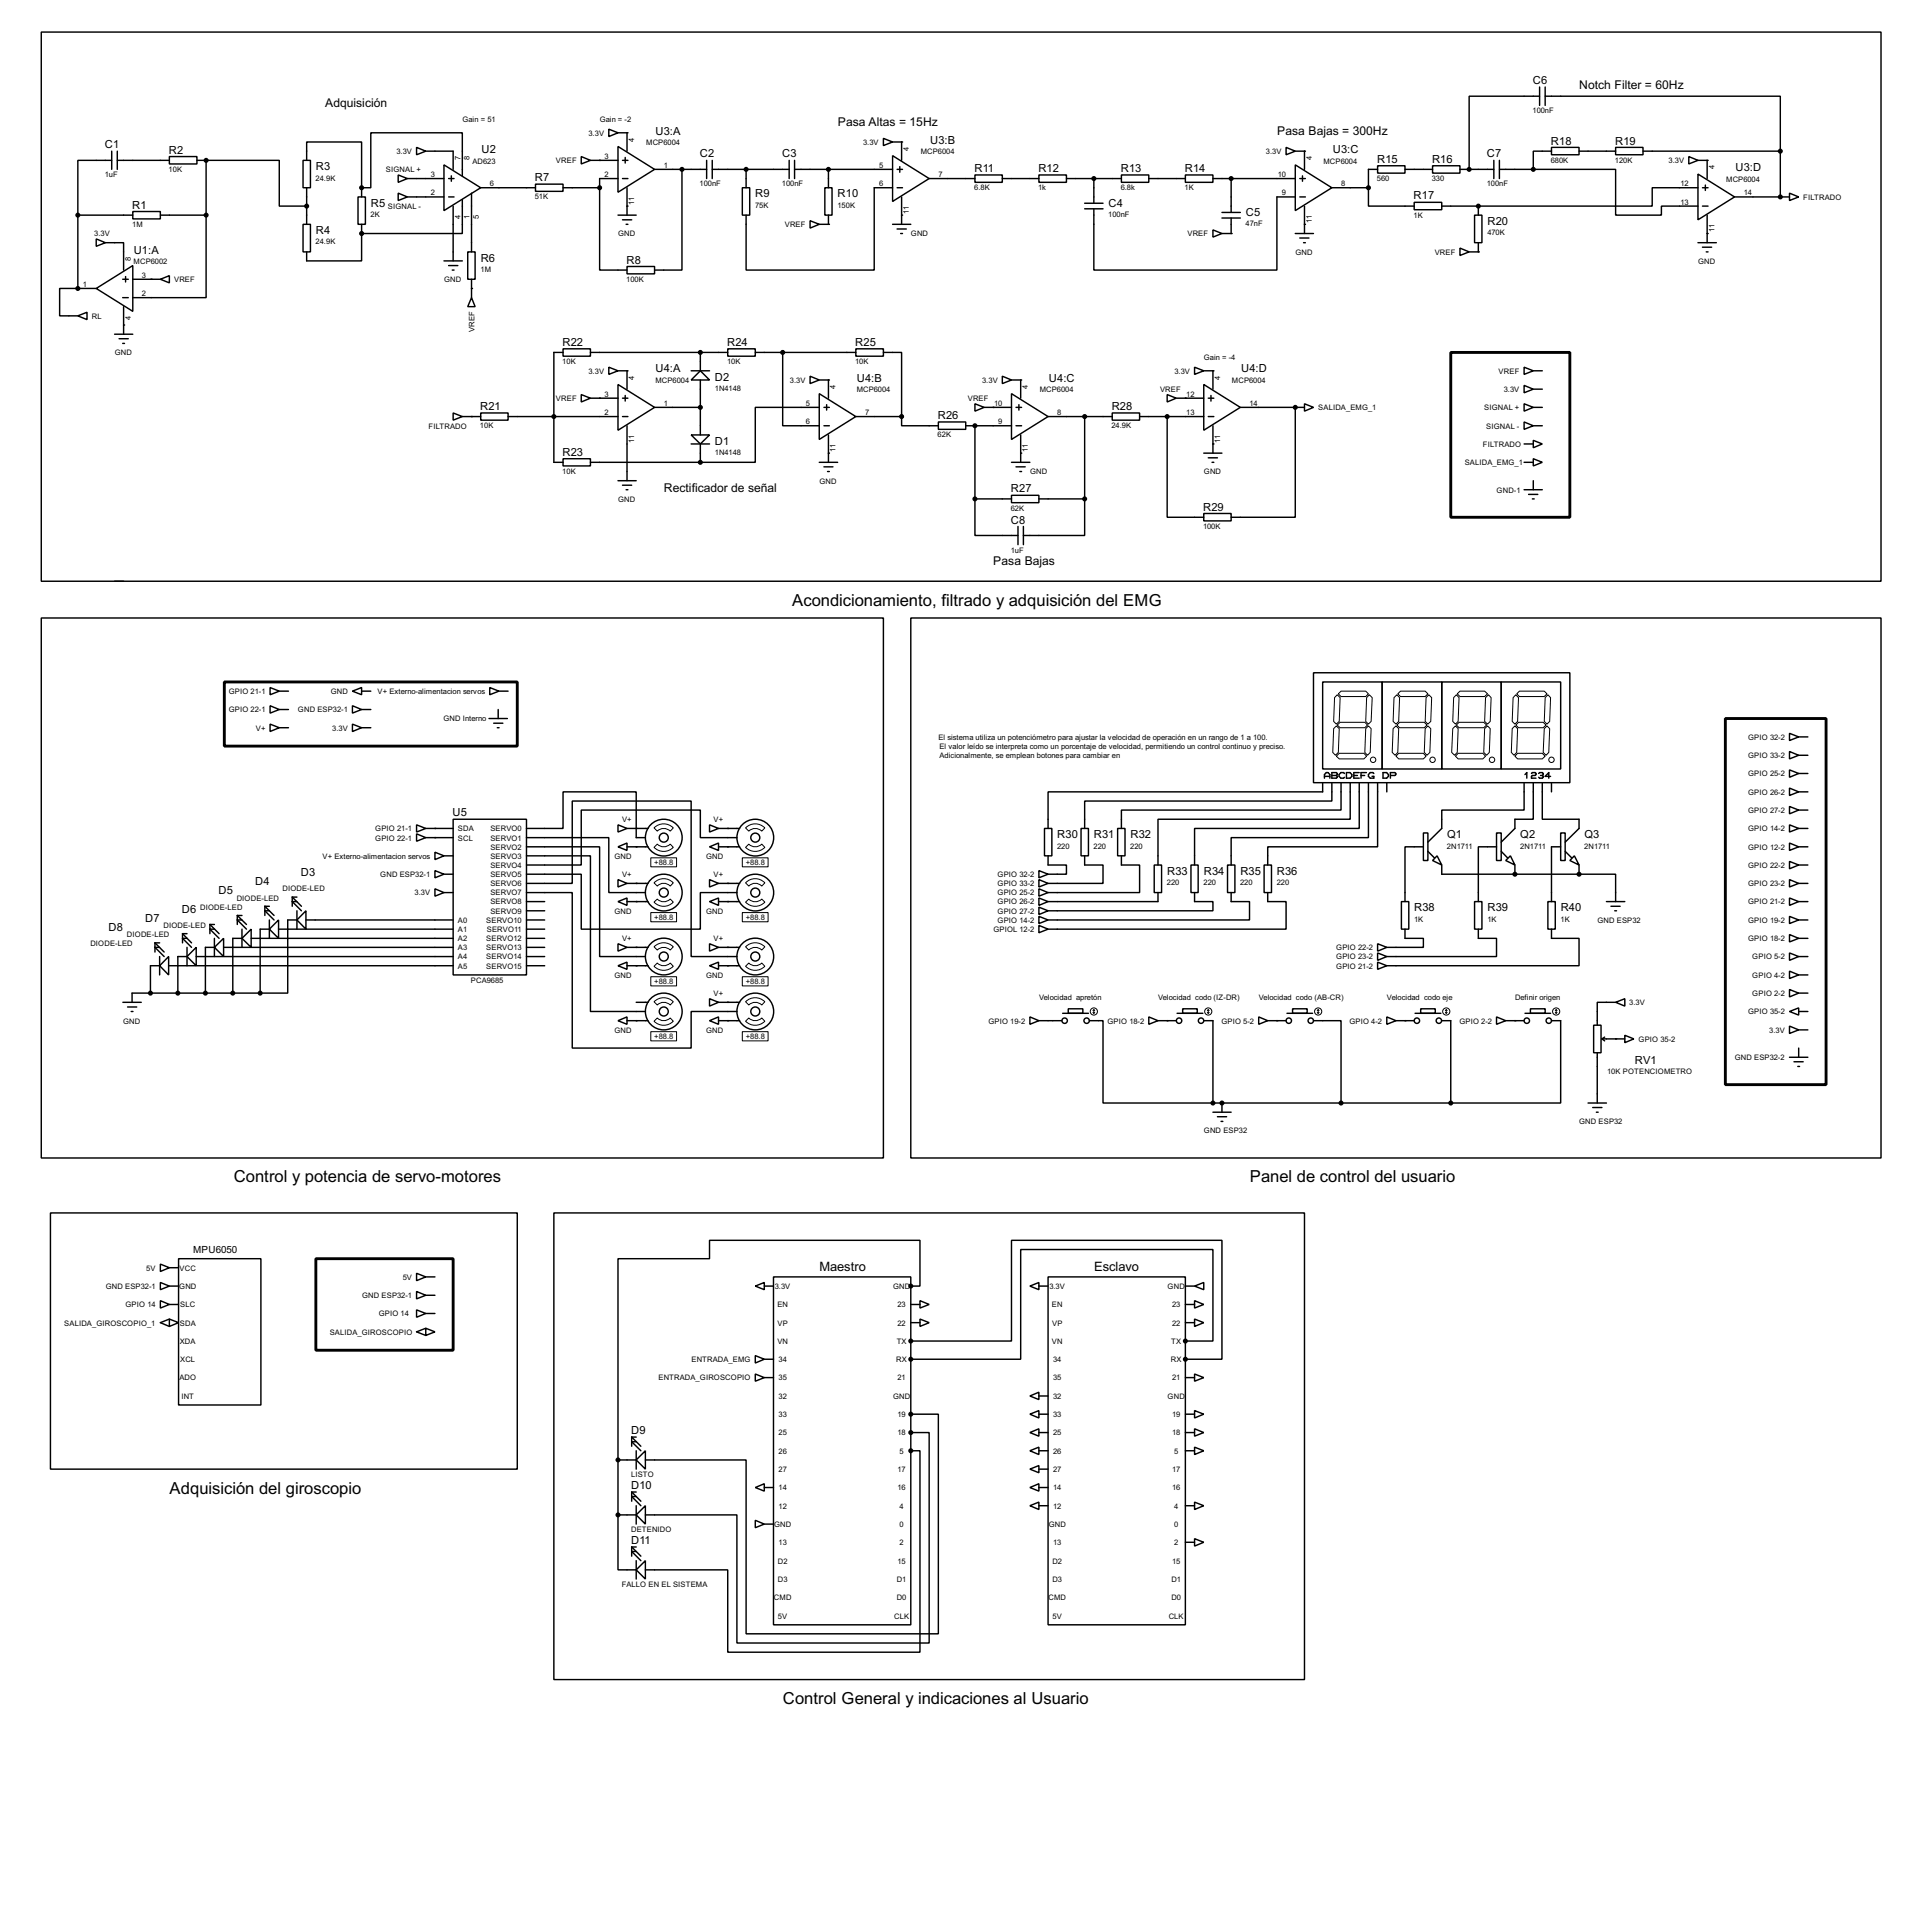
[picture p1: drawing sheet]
<svg xmlns="http://www.w3.org/2000/svg" width="536mm" height="536mm" viewBox="0 0 536 536" stroke-linecap="round" stroke-linejoin="round" font-family="sans-serif">
<defs><g id="words">
<g font-size="5.2">
<text x="219.8" y="168.1">Acondicionamiento, filtrado y adquisición del EMG</text>
<text x="64.9" y="328.2">Control y potencia de servo-motores</text>
<text x="346.8" y="328.2">Panel de control del usuario</text>
<text x="47.1" y="414.5">Adquisición del giroscopio</text>
<text x="217.3" y="472.9">Control General y indicaciones al Usuario</text>
</g>
<g font-size="4">
<text x="227.4" y="352.6">Maestro</text>
<text x="303.6" y="352.6">Esclavo</text>
</g>
<g font-size="3.8">
<text x="90.3" y="29.8">Adquisición</text>
<text x="438.3" y="24.7">Notch Filter = 60Hz</text>
<text x="232.5" y="34.9">Pasa Altas = 15Hz</text>
<text x="354.4" y="37.4">Pasa Bajas = 300Hz</text>
<text x="184.3" y="136.5">Rectificador de señal</text>
<text x="275.7" y="156.8">Pasa Bajas</text>
</g>
<g font-size="3.5">
<text x="425.4" y="23.3">C6</text>
<text x="29.1" y="41.1">C1</text>
<text x="181.9" y="37.4">U3:A</text>
<text x="258.1" y="39.9">U3:B</text>
<text x="430.4" y="40.1">R18</text>
<text x="448.2" y="40.1">R19</text>
<text x="46.9" y="42.7">R2</text>
<text x="87.7" y="47.2">R3</text>
<text x="133.7" y="42.4">U2</text>
<text x="194.2" y="43.7">C2</text>
<text x="217.1" y="43.7">C3</text>
<text x="270.4" y="47.8">R11</text>
<text x="288.2" y="47.8">R12</text>
<text x="311.1" y="47.8">R13</text>
<text x="328.8" y="47.8">R14</text>
<text x="369.9" y="42.4">U3:C</text>
<text x="382.2" y="45.2">R15</text>
<text x="397.4" y="45.2">R16</text>
<text x="412.7" y="43.7">C7</text>
<text x="481.6" y="47.5">U3:D</text>
<text x="148.5" y="50.3">R7</text>
<text x="36.7" y="57.9">R1</text>
<text x="102.9" y="57.3">R5</text>
<text x="209.6" y="54.8">R9</text>
<text x="232.5" y="54.8">R10</text>
<text x="307.6" y="57.3">C4</text>
<text x="345.7" y="59.9">C5</text>
<text x="392.3" y="55.4">R17</text>
<text x="87.7" y="64.9">R4</text>
<text x="412.8" y="62.4">R20</text>
<text x="37.1" y="70.4">U1:A</text>
<text x="133.4" y="72.6">R6</text>
<text x="173.9" y="73.2">R8</text>
<text x="156.1" y="96">R22</text>
<text x="201.8" y="96">R24</text>
<text x="237.4" y="96">R25</text>
<text x="181.9" y="103.4">U4:A</text>
<text x="198.4" y="105.6">D2</text>
<text x="237.8" y="105.9">U4:B</text>
<text x="291.1" y="105.9">U4:C</text>
<text x="344.5" y="103.4">U4:D</text>
<text x="133.3" y="113.8">R21</text>
<text x="308.5" y="113.8">R28</text>
<text x="260.3" y="116.3">R26</text>
<text x="198.4" y="123.4">D1</text>
<text x="156.1" y="126.5">R23</text>
<text x="280.6" y="136.7">R27</text>
<text x="333.9" y="141.7">R29</text>
<text x="280.6" y="145.3">C8</text>
<text x="125.6" y="226.6">U5</text>
<text x="293.4" y="232.6">R30</text>
<text x="303.6" y="232.6">R31</text>
<text x="313.7" y="232.6">R32</text>
<text x="401.6" y="232.6">Q1</text>
<text x="421.9" y="232.6">Q2</text>
<text x="439.7" y="232.6">Q3</text>
<text x="70.8" y="245.6">D4</text>
<text x="83.5" y="243.1">D3</text>
<text x="323.9" y="242.8">R33</text>
<text x="334.1" y="242.8">R34</text>
<text x="344.2" y="242.8">R35</text>
<text x="354.4" y="242.8">R36</text>
<text x="60.7" y="248.2">D5</text>
<text x="40.3" y="255.8">D7</text>
<text x="50.5" y="253.3">D6</text>
<text x="392.5" y="252.9">R38</text>
<text x="412.8" y="252.9">R39</text>
<text x="433.1" y="252.9">R40</text>
<text x="30.2" y="258.3">D8</text>
<text x="453.7" y="295.2">RV1</text>
<text x="175.2" y="398">D9</text>
<text x="175.2" y="413.3">D10</text>
<text x="175.2" y="428.5">D11</text>
</g>
<text font-size="3.1" x="53.6" y="347.8">MPU6050</text>
<g font-size="2.4">
<text x="128.3" y="33.8">Gain = 51</text>
<text x="166.4" y="33.8">Gain = -2</text>
<text x="425.3" y="31.5">100nF</text>
<text x="163.3" y="37.6">3.3V</text>
<text x="176" y="39.4" transform="rotate(-90 176 39.4)">4</text>
<text x="179.3" y="40.3">MCP6004</text>
<text x="239.5" y="40.2">3.3V</text>
<text x="252.2" y="41.9" transform="rotate(-90 252.2 41.9)">4</text>
<text x="46.8" y="47.7">10K</text>
<text x="107.1" y="47.8">SIGNAL +</text>
<text x="110" y="42.8">3.3V</text>
<text x="127.8" y="44.5" transform="rotate(-90 127.8 44.5)">7</text>
<text x="130.3" y="44.5" transform="rotate(-90 130.3 44.5)">8</text>
<text x="131.1" y="45.4">AD623</text>
<text x="154.3" y="45.3">VREF</text>
<text x="167.8" y="44.1">3</text>
<text x="184.2" y="46.6">1</text>
<text x="244" y="46.6">5</text>
<text x="255.5" y="42.9">MCP6004</text>
<text x="351.3" y="42.8">3.3V</text>
<text x="364" y="44.5" transform="rotate(-90 364 44.5)">4</text>
<text x="367.3" y="45.4">MCP6004</text>
<text x="430.4" y="45.2">680K</text>
<text x="448.2" y="45.2">120K</text>
<text x="463.1" y="45.3">3.3V</text>
<text x="475.8" y="47" transform="rotate(-90 475.8 47)">4</text>
<text x="29.1" y="49.2">1uF</text>
<text x="87.6" y="50.1">24.9K</text>
<text x="119.6" y="49.2">3</text>
<text x="135.9" y="51.7">6</text>
<text x="167.8" y="49.2">2</text>
<text x="194.2" y="51.7">100nF</text>
<text x="217" y="51.7">100nF</text>
<text x="244" y="51.7">6</text>
<text x="260.4" y="49.2">7</text>
<text x="270.4" y="52.8">6.8K</text>
<text x="288.1" y="52.8">1k</text>
<text x="311" y="52.8">6.8k</text>
<text x="328.8" y="52.8">1K</text>
<text x="354.6" y="49.2">10</text>
<text x="372.2" y="51.7">8</text>
<text x="382.1" y="50.2">560</text>
<text x="397.4" y="50.2">330</text>
<text x="412.6" y="51.7">100nF</text>
<text x="466.4" y="51.7">12</text>
<text x="479" y="50.5">MCP6004</text>
<text x="107.6" y="58">SIGNAL -</text>
<text x="119.6" y="54.3">2</text>
<text x="148.4" y="55.3">51K</text>
<text x="176" y="56.8" transform="rotate(-90 176 56.8)">11</text>
<text x="209.5" y="57.7">75K</text>
<text x="232.4" y="57.7">150K</text>
<text x="252.2" y="59.4" transform="rotate(-90 252.2 59.4)">11</text>
<text x="355.8" y="54.3">9</text>
<text x="466.4" y="56.8">13</text>
<text x="483.9" y="54.3">14</text>
<text x="500.4" y="55.5">FILTRADO</text>
<text x="26.1" y="65.6">3.3V</text>
<text x="36.7" y="62.9">1M</text>
<text x="102.9" y="60.2">2K</text>
<text x="127.8" y="60.8" transform="rotate(-90 127.8 60.8)">4</text>
<text x="130.3" y="60.8" transform="rotate(-90 130.3 60.8)">1</text>
<text x="132.9" y="60.9" transform="rotate(-90 132.9 60.9)">5</text>
<text x="171.5" y="65.6">GND</text>
<text x="217.8" y="63">VREF</text>
<text x="252.8" y="65.6">GND</text>
<text x="307.6" y="60.2">100nF</text>
<text x="329.5" y="65.6">VREF</text>
<text x="345.7" y="62.8">47nF</text>
<text x="364" y="61.9" transform="rotate(-90 364 61.9)">11</text>
<text x="392.3" y="60.4">1K</text>
<text x="412.7" y="65.4">470K</text>
<text x="475.7" y="64.4" transform="rotate(-90 475.7 64.4)">11</text>
<text x="87.6" y="67.8">24.9K</text>
<text x="359.5" y="70.7">GND</text>
<text x="398.1" y="70.7">VREF</text>
<text x="36.3" y="72.4" transform="rotate(-90 36.3 72.4)">8</text>
<text x="37.1" y="73.4">MCP6002</text>
<text x="39.4" y="77.1">3</text>
<text x="133.4" y="75.5">1M</text>
<text x="471.2" y="73.2">GND</text>
<text x="23" y="79.7">1</text>
<text x="39.4" y="82.2">2</text>
<text x="48.3" y="78.3">VREF</text>
<text x="123.2" y="78.3">GND</text>
<text x="173.8" y="78.2">100K</text>
<text x="25.5" y="88.4">RL</text>
<text x="36.3" y="88.8" transform="rotate(-90 36.3 88.8)">4</text>
<text x="131.7" y="92.2" transform="rotate(-90 131.7 92.2)">VREF</text>
<text x="31.8" y="98.6">GND</text>
<text x="156.1" y="101">10K</text>
<text x="201.8" y="101">10K</text>
<text x="237.3" y="101">10K</text>
<text x="334.1" y="99.8">Gain = -4</text>
<text x="163.3" y="103.7">3.3V</text>
<text x="176" y="105.4" transform="rotate(-90 176 105.4)">4</text>
<text x="181.9" y="106.4">MCP6004</text>
<text x="219.2" y="106.3">3.3V</text>
<text x="231.9" y="108" transform="rotate(-90 231.9 108)">4</text>
<text x="272.6" y="106.3">3.3V</text>
<text x="325.9" y="103.7">3.3V</text>
<text x="338.6" y="105.4" transform="rotate(-90 338.6 105.4)">4</text>
<text x="341.9" y="106.4">MCP6004</text>
<text x="415.9" y="103.7">VREF</text>
<text x="154.3" y="111.3">VREF</text>
<text x="167.8" y="110.1">3</text>
<text x="184.2" y="112.7">1</text>
<text x="198.4" y="108.5">1N4148</text>
<text x="223.7" y="112.7">5</text>
<text x="237.7" y="108.9">MCP6004</text>
<text x="268.6" y="111.3">VREF</text>
<text x="275.9" y="112.7">10</text>
<text x="285.3" y="108" transform="rotate(-90 285.3 108)">4</text>
<text x="288.5" y="108.9">MCP6004</text>
<text x="321.9" y="108.8">VREF</text>
<text x="329.2" y="110.1">12</text>
<text x="346.8" y="112.7">14</text>
<text x="365.8" y="113.8">SALIDA_EMG_1</text>
<text x="411.9" y="113.8">SIGNAL +</text>
<text x="417.3" y="108.8">3.3V</text>
<text x="118.9" y="119">FILTRADO</text>
<text x="133.2" y="118.8">10K</text>
<text x="167.8" y="115.2">2</text>
<text x="223.7" y="117.8">6</text>
<text x="240.1" y="115.2">7</text>
<text x="277" y="117.8">9</text>
<text x="293.4" y="115.2">8</text>
<text x="308.5" y="118.8">24.9K</text>
<text x="329.2" y="115.2">13</text>
<text x="412.4" y="119">SIGNAL -</text>
<text x="176" y="122.8" transform="rotate(-90 176 122.8)">11</text>
<text x="231.9" y="125.3" transform="rotate(-90 231.9 125.3)">11</text>
<text x="260.2" y="121.4">62K</text>
<text x="285.3" y="125.3" transform="rotate(-90 285.3 125.3)">11</text>
<text x="338.6" y="122.9" transform="rotate(-90 338.6 122.9)">11</text>
<text x="411.5" y="124">FILTRADO</text>
<text x="156.1" y="131.5">10K</text>
<text x="198.4" y="126.3">1N4148</text>
<text x="285.8" y="131.7">GND</text>
<text x="334.1" y="131.7">GND</text>
<text x="406.5" y="129.1">SALIDA_EMG_1</text>
<text x="227.4" y="134.2">GND</text>
<text x="415.3" y="136.7">GND-1</text>
<text x="171.5" y="139.2">GND</text>
<text x="280.5" y="141.7">62K</text>
<text x="333.9" y="146.8">100K</text>
<text x="280.5" y="153.3">1uF</text>
<text x="63.5" y="192.6">GPIO 21-1</text>
<text x="63.5" y="197.7">GPIO 22-1</text>
<text x="82.7" y="197.7">GND ESP32-1</text>
<text x="91.8" y="192.6">GND</text>
<text x="104.8" y="192.6">V+ Externo-alimentacion servos</text>
<text x="71" y="202.8">V+</text>
<text x="92.2" y="202.8">3.3V</text>
<text x="123" y="200.2">GND Interno</text>
<text x="260.4" y="205.3">El sistema utiliza un potenciómetro para ajustar la velocidad de operación en un rango de 1 a 100.</text>
<text x="260.7" y="207.9">El valor leído se interpreta como un porcentaje de velocidad, permitiendo un control continuo y preciso.</text>
<text x="485.1" y="205.3">GPIO 32-2</text>
<text x="260.7" y="210.4">Adicionalmente, se emplean botones para cambiar en</text>
<text x="485.1" y="210.4">GPIO 33-2</text>
<text x="485.1" y="215.5">GPIO 25-2</text>
<text x="485.1" y="220.6">GPIO 26-2</text>
<text x="485.1" y="225.6">GPIO 27-2</text>
<text x="104.1" y="230.7">GPIO 21-1</text>
<text x="104.1" y="233.3">GPIO 22-1</text>
<text x="127.1" y="230.7">SDA</text>
<text x="127.1" y="233.3">SCL</text>
<text x="136.1" y="230.7">SERVO0</text>
<text x="136.1" y="233.3">SERVO1</text>
<text x="172.6" y="228.2">V+</text>
<text x="198" y="228.2">V+</text>
<text x="485.1" y="230.7">GPIO 14-2</text>
<text x="89.5" y="238.3">V+ Externo-alimentacion servos</text>
<text x="136.1" y="235.8">SERVO2</text>
<text x="136.1" y="238.3">SERVO3</text>
<text x="170.5" y="238.3">GND</text>
<text x="195.9" y="238.3">GND</text>
<text x="293.4" y="235.5">220</text>
<text x="303.5" y="235.5">220</text>
<text x="313.7" y="235.5">220</text>
<text x="401.6" y="235.5">2N1711</text>
<text x="421.9" y="235.5">2N1711</text>
<text x="439.7" y="235.5">2N1711</text>
<text x="485.1" y="235.8">GPIO 12-2</text>
<text x="105.5" y="243.4">GND ESP32-1</text>
<text x="136.1" y="240.9">SERVO4</text>
<text x="136.1" y="243.4">SERVO5</text>
<text x="136.1" y="246">SERVO6</text>
<text x="172.6" y="243.4">V+</text>
<text x="181.6" y="240.1">+88.8</text>
<text x="198" y="243.4">V+</text>
<text x="207" y="240.1">+88.8</text>
<text x="276.8" y="243.4">GPIO 32-2</text>
<text x="276.8" y="246">GPIO 33-2</text>
<text x="323.9" y="245.7">220</text>
<text x="334" y="245.7">220</text>
<text x="344.2" y="245.7">220</text>
<text x="354.3" y="245.7">220</text>
<text x="485.1" y="240.9">GPIO 22-2</text>
<text x="485.1" y="246">GPIO 23-2</text>
<text x="65.7" y="249.9">DIODE-LED</text>
<text x="78.4" y="247.4">DIODE-LED</text>
<text x="115.1" y="248.5">3.3V</text>
<text x="136.1" y="248.5">SERVO7</text>
<text x="136.1" y="251">SERVO8</text>
<text x="276.8" y="248.5">GPIO 25-2</text>
<text x="276.8" y="251">GPIO 26-2</text>
<text x="485.1" y="251">GPIO 21-2</text>
<text x="45.4" y="257.5">DIODE-LED</text>
<text x="55.5" y="252.4">DIODE-LED</text>
<text x="127.1" y="256.1">A0</text>
<text x="134.9" y="256.1">SERVO10</text>
<text x="136.1" y="253.6">SERVO9</text>
<text x="170.5" y="253.6">GND</text>
<text x="181.6" y="255.4">+88.8</text>
<text x="195.9" y="253.6">GND</text>
<text x="207" y="255.4">+88.8</text>
<text x="276.8" y="253.6">GPIO 27-2</text>
<text x="276.8" y="256.1">GPIO 14-2</text>
<text x="392.4" y="255.9">1K</text>
<text x="412.7" y="255.9">1K</text>
<text x="433.1" y="255.9">1K</text>
<text x="443.3" y="256.1">GND ESP32</text>
<text x="485.1" y="256.1">GPIO 19-2</text>
<text x="25.1" y="262.6">DIODE-LED</text>
<text x="35.2" y="260.1">DIODE-LED</text>
<text x="127.1" y="263.7">A3</text>
<text x="127.1" y="261.2">A2</text>
<text x="127.1" y="258.7">A1</text>
<text x="134.9" y="261.2">SERVO12</text>
<text x="134.9" y="263.7">SERVO13</text>
<text x="135.1" y="258.7">SERVO11</text>
<text x="172.6" y="261.2">V+</text>
<text x="198" y="261.2">V+</text>
<text x="275.7" y="258.7">GPIOL 12-2</text>
<text x="370.8" y="263.7">GPIO 22-2</text>
<text x="485.1" y="261.2">GPIO 18-2</text>
<text x="127.1" y="268.8">A5</text>
<text x="127.1" y="266.3">A4</text>
<text x="134.9" y="266.3">SERVO14</text>
<text x="134.9" y="268.8">SERVO15</text>
<text x="370.8" y="266.3">GPIO 23-2</text>
<text x="370.8" y="268.8">GPIO 21-2</text>
<text x="486.3" y="266.3">GPIO 5-2</text>
<text x="130.7" y="272.8">PCA9685</text>
<text x="170.5" y="271.4">GND</text>
<text x="181.6" y="273.1">+88.8</text>
<text x="195.9" y="271.4">GND</text>
<text x="207" y="273.1">+88.8</text>
<text x="486.3" y="271.4">GPIO 4-2</text>
<text x="198" y="276.4">V+</text>
<text x="288.3" y="277.6">Velocidad apretón</text>
<text x="321.4" y="277.6">Velocidad codo (IZ-DR)</text>
<text x="349.3" y="277.6">Velocidad codo (AB-CR)</text>
<text x="384.9" y="277.6">Velocidad codo eje</text>
<text x="420.4" y="277.6">Definir origen</text>
<text x="452.2" y="279">3.3V</text>
<text x="485.1" y="281.5">GPIO 35-2</text>
<text x="486.3" y="276.4">GPIO 2-2</text>
<text x="34.1" y="284.1">GND</text>
<text x="170.5" y="286.6">GND</text>
<text x="195.9" y="286.6">GND</text>
<text x="274.3" y="284.1">GPIO 19-2</text>
<text x="307.3" y="284.1">GPIO 18-2</text>
<text x="338.9" y="284.1">GPIO 5-2</text>
<text x="374.5" y="284.1">GPIO 4-2</text>
<text x="405" y="284.1">GPIO 2-2</text>
<text x="491" y="286.6">3.3V</text>
<text x="181.6" y="288.4">+88.8</text>
<text x="207" y="288.4">+88.8</text>
<text x="454.7" y="289.1">GPIO 35-2</text>
<text x="446" y="298.2">10K POTENCIOMETRO</text>
<text x="481.4" y="294.2">GND ESP32-2</text>
<text x="334.1" y="314.5">GND ESP32</text>
<text x="438.2" y="312">GND ESP32</text>
<text x="40.6" y="352.6">5V</text>
<text x="49.8" y="352.6">VCC</text>
<text x="29.3" y="357.7">GND ESP32-1</text>
<text x="49.7" y="357.7">GND</text>
<text x="111.8" y="355.2">5V</text>
<text x="215" y="357.7">3.3V</text>
<text x="247.8" y="357.7">GND</text>
<text x="291.2" y="357.7">3.3V</text>
<text x="324" y="357.7">GND</text>
<text x="34.8" y="362.8">GPIO 14</text>
<text x="50" y="362.8">SLC</text>
<text x="100.5" y="360.3">GND ESP32-1</text>
<text x="105.1" y="365.3">GPIO 14</text>
<text x="215.7" y="362.8">EN</text>
<text x="249.1" y="362.8">23</text>
<text x="291.9" y="362.8">EN</text>
<text x="325.3" y="362.8">23</text>
<text x="17.8" y="367.9">SALIDA_GIROSCOPIO_1</text>
<text x="49.9" y="367.9">SDA</text>
<text x="91.5" y="370.4">SALIDA_GIROSCOPIO</text>
<text x="215.8" y="367.9">VP</text>
<text x="249.1" y="367.9">22</text>
<text x="292" y="367.9">VP</text>
<text x="325.3" y="367.9">22</text>
<text x="49.9" y="373">XDA</text>
<text x="215.7" y="373">VN</text>
<text x="248.8" y="373">TX</text>
<text x="291.9" y="373">VN</text>
<text x="325" y="373">TX</text>
<text x="49.8" y="383.1">ADO</text>
<text x="50" y="378">XCL</text>
<text x="182.7" y="383.1">ENTRADA_GIROSCOPIO</text>
<text x="191.9" y="378">ENTRADA_EMG</text>
<text x="216.1" y="378">34</text>
<text x="216.1" y="383.1">35</text>
<text x="248.7" y="378">RX</text>
<text x="249.1" y="383.1">21</text>
<text x="292.3" y="378">34</text>
<text x="292.3" y="383.1">35</text>
<text x="324.9" y="378">RX</text>
<text x="325.3" y="383.1">21</text>
<text x="50.3" y="388.2">INT</text>
<text x="216.1" y="388.2">32</text>
<text x="247.8" y="388.2">GND</text>
<text x="292.3" y="388.2">32</text>
<text x="324" y="388.2">GND</text>
<text x="216.1" y="393.3">33</text>
<text x="249.1" y="393.3">19</text>
<text x="292.3" y="393.3">33</text>
<text x="325.3" y="393.3">19</text>
<text x="216.1" y="398.4">25</text>
<text x="249.1" y="398.4">18</text>
<text x="292.3" y="398.4">25</text>
<text x="325.3" y="398.4">18</text>
<text x="216.1" y="403.4">26</text>
<text x="249.6" y="403.4">5</text>
<text x="292.3" y="403.4">26</text>
<text x="325.8" y="403.4">5</text>
<text x="175.1" y="409.9">LISTO</text>
<text x="216.1" y="408.5">27</text>
<text x="216.1" y="413.6">14</text>
<text x="249.1" y="408.5">17</text>
<text x="249.1" y="413.6">16</text>
<text x="292.3" y="408.5">27</text>
<text x="292.3" y="413.6">14</text>
<text x="325.3" y="408.5">17</text>
<text x="325.3" y="413.6">16</text>
<text x="216.1" y="418.7">12</text>
<text x="249.6" y="418.7">4</text>
<text x="292.3" y="418.7">12</text>
<text x="325.8" y="418.7">4</text>
<text x="175.1" y="425.2">DETENIDO</text>
<text x="214.8" y="423.8">GND</text>
<text x="249.6" y="423.8">0</text>
<text x="291" y="423.8">GND</text>
<text x="325.8" y="423.8">0</text>
<text x="216.1" y="428.8">13</text>
<text x="249.6" y="428.8">2</text>
<text x="292.3" y="428.8">13</text>
<text x="325.8" y="428.8">2</text>
<text x="215.9" y="433.9">D2</text>
<text x="249.1" y="433.9">15</text>
<text x="292.1" y="433.9">D2</text>
<text x="325.3" y="433.9">15</text>
<text x="172.6" y="440.4">FALLO EN EL SISTEMA</text>
<text x="215.9" y="439">D3</text>
<text x="248.9" y="439">D1</text>
<text x="292.1" y="439">D3</text>
<text x="325.1" y="439">D1</text>
<text x="214.8" y="444.1">CMD</text>
<text x="215.9" y="449.2">5V</text>
<text x="248.1" y="449.2">CLK</text>
<text x="248.9" y="444.1">D0</text>
<text x="291" y="444.1">CMD</text>
<text x="292.1" y="449.2">5V</text>
<text x="324.3" y="449.2">CLK</text>
<text x="325.1" y="444.1">D0</text>
</g>
</g></defs>
<g fill="none" stroke="#000" stroke-width=".4">
<path d="M11.5 8.9h510.5v152.4h-510.5zM169 35.9l2.5 1-2.5 1zM171.5 36.9h2.5v5.1M245.2 38.4l2.5 1-2.5 1zM247.7 39.4h2.5v5.1M427.3 26.7h-19.6v20.3M427.3 24.2v5.1M428.8 26.7h65.3v15.3M428.8 24.2v5.1M21.6 59.7h15.3M21.6 59.7v20.4M31 44.5h-9.4v15.2"/>
<path d="M31 42v5M32.6 44.5h14.4M32.6 42v5M36.9 58.7h7.6v2.1h-7.6zM44.5 59.7h12.7M47 43.5h7.7v2h-7.7zM54.7 44.5h2.5M57.2 44.5h20.3v12.7h7.6M57.2 59.7v22.9h-20.3M57.2 44.5v15.2M84.1 44.5h2.1v7.6h-2.1zM85.1 44.5v-5.1h15.3v12.7"/>
<path d="M85.1 52.1v10.2M99.4 54.7h2v7.6h-2zM100.4 52.1v2.6M110.5 48.6l2.6 1-2.6 1zM110.5 53.6l2.6 1.1-2.6 1zM113.1 49.6h10.1M113.1 54.7h10.1M115.6 40.9l2.6 1.1-2.6 1zM118.2 42h7.6v5M123.2 45.8l10.2 6.3-10.2 6.4zM124.5 49.6h1.5M124.5 54.7h1.5"/>
<path d="M125.3 48.8v1.5M125.8 57.2v15.2M128.3 55.4v9.4h-27.9M128.3 48.8v-11.9h-25.4v15.2h-2.5M130.9 53.6v16.3M133.4 52.1h15.2M148.6 51.1h7.7v2h-7.7zM156.3 52.1h10.1M161.3 43.5l2.6 1-2.6 1zM163.9 44.5h7.6M166.4 52.1v22.9h7.6M171.5 40.7l10.2 6.3-10.2 6.4z"/>
<path d="M171.5 59.7h5.1M171.5 49.6h-5.1v2.5M172.8 44.5h1.5M172.8 49.6h1.5M173.5 43.7v1.6M174 52.1v7.6M181.7 47h14.4M189.3 47v28h-7.6M196.1 44.5v5.1M197.7 47h21.3M197.7 44.5v5.1M206 52.1h2.1v7.6h-2.1z"/>
<path d="M207.1 47v5.1M219 44.5v5.1M220.5 47h27.2M220.5 44.5v5.1M228.9 52.1h2v7.6h-2zM229.9 47v5.1M229.9 59.7v2.6h-2.5M247.7 43.2l10.2 6.4-10.2 6.3zM247.7 52.1h-5.1v22.9h-35.5v-15.3M249 52.1h1.5M249 47h1.5M249.7 46.3v1.5"/>
<path d="M250.2 54.7v7.6M257.9 49.6h12.7M270.6 48.6h7.6v2h-7.6zM278.2 49.6h10.1M288.3 48.6h7.7v2h-7.7zM296 49.6h15.2M301 58h5.1M301 56.4h5.1M303.6 49.6v6.8M311.2 48.6h7.6v2h-7.6zM318.8 49.6h10.2M329 48.6h7.6v2h-7.6z"/>
<path d="M336.6 49.6h22.9M339.1 59h5.1M341.7 49.6v9.4M356.9 40.9l2.6 1.1-2.6 1zM359.5 45.8l10.1 6.3-10.1 6.4zM359.5 54.7h-5.1v20.3h-50.8v-17M359.5 42h2.5v5M360.7 49.6h1.6M360.7 54.7h1.6M361.5 48.8v1.5M362 57.2v7.6M369.6 52.1h10.2"/>
<path d="M379.8 52.1v5.1h12.7M382.3 46h7.6v2.1h-7.6zM382.3 47h-2.5v5.1M389.9 47h7.7M392.5 56.2h7.6v2h-7.6zM397.6 46h7.6v2.1h-7.6zM400.1 57.2h10.2M405.2 47h9.4M409.2 59.7h2.1v7.7h-2.1zM410.3 57.2v2.5M414.6 44.5v5.1M416.1 47h9.4"/>
<path d="M416.1 44.5v5.1M425.5 47h22.9v12.7h12.7v-2.5h10.1M430.6 40.9h7.6v2.1h-7.6zM430.6 42h-5.1v5M438.2 42h10.2M448.4 40.9h7.6v2.1h-7.6zM456 42h38.1M468.7 43.5l2.5 1-2.5 1zM471.2 48.3l10.2 6.4-10.2 6.3zM471.2 52.1h-12.7v5.1h-48.2M471.2 44.5h2.6v5.1M472.5 52.1h1.5"/>
<path d="M472.5 57.2h1.5M473.3 51.4v1.5M473.8 59.7v7.7M481.4 54.7h15.2M494.1 42v12.7M496.6 53.6l2.6 1.1-2.6 1zM26.7 66.3l2.6 1.1-2.6 1zM29.3 67.4h5v7.6M34.1 77.5h1.5M34.9 76.8v1.5M36.9 77.5h7.6M44.5 77.5l2.5-1v2z"/>
<path d="M84.1 62.3h2.1v7.6h-2.1zM100.4 64.8v7.6h-15.3v-2.5M100.4 62.3v2.5M123.2 72.4h5.1M124.5 73.7h2.6M125.5 75h.5M129.8 69.9h2.1v7.6h-2.1zM130.9 77.5v5.1M172.8 61h2.5M173.8 62.3h.5M174 74h7.7v2h-7.7zM224.8 61.3l2.6 1-2.6 1z"/>
<path d="M247.7 62.3h5.1M249 63.6h2.5M250 64.8h.5M336.6 63.8l2.5 1-2.5 1zM339.1 60.5h5.1M341.7 60.5v4.3h-2.6M359.5 64.8h5M360.7 66.1h2.6M361.8 67.4h.5M405.2 68.9l2.5 1-2.5 1zM410.3 67.4v2.5h-2.6M471.2 67.4h5.1"/>
<path d="M472.5 68.6h2.5M473.5 69.9h.5M21.6 87.7l2.6-1v2zM21.6 80.1h-5v7.6h5M21.6 80.1h5.1M26.7 80.1l10.2-6.4v12.7zM31.8 92.8h5.1M33.1 94h2.5M34.1 95.3h.5M34.1 82.6h1.5M34.3 85.1v7.7M130.9 82.6l1 2.5h-2.1z"/>
<path d="M156.3 96.8h7.6v2.1h-7.6zM156.3 97.8h-2.6v30.5h2.6M163.9 97.8h38.1M194.4 97.8v5.1M202 96.8h7.6v2.1h-7.6zM209.6 97.8h27.9M217.2 97.8v20.4h10.2M237.5 96.8h7.7v2.1h-7.7zM245.2 97.8h5v17.8M125.8 114.6l2.5 1-2.5 1zM128.3 115.6h5.1M133.4 114.6h7.6v2h-7.6z"/>
<path d="M141 115.6h30.5M161.3 109.5l2.6 1-2.6 1.1zM163.9 110.5h7.6M169 101.9l2.5 1-2.5 1zM171.5 106.7l10.2 6.4-10.2 6.3zM171.5 102.9h2.5v5.1M172.8 115.6h1.5M172.8 110.5h1.5M173.5 109.8v1.5M174 118.2v15.2M181.7 113.1h12.7M191.8 102.9h5.1"/>
<path d="M194.4 102.9l2.5 2.6h-5.1zM194.4 105.5v15.2M224.8 104.4l2.6 1.1-2.6 1zM227.4 109.3l10.1 6.3-10.1 6.4zM227.4 113.1h-17.8v15.2h-15.2M227.4 105.5h2.5v5M228.7 113.1h1.5M228.7 118.2h1.5M229.4 112.3v1.5M237.5 115.6h12.7M250.2 115.6v2.6h10.2M260.4 117.1h7.6v2.1h-7.6z"/>
<path d="M268 118.2h12.7M270.6 112.1l2.5 1-2.5 1zM270.6 118.2v20.3M273.1 113.1h7.6M278.2 104.4l2.5 1.1-2.5 1zM280.7 109.3l10.2 6.3-10.2 6.4zM280.7 105.5h2.6v5M282 113.1h1.5M282 118.2h1.5M282.8 112.3v1.5M290.9 115.6h17.8M301 115.6v22.9"/>
<path d="M308.7 114.6h7.6v2h-7.6zM316.3 115.6h17.8M323.9 109.5l2.5 1-2.5 1.1zM323.9 115.6v28h10.2M326.4 110.5h7.7M331.5 101.9l2.6 1-2.6 1zM334.1 106.7l10.1 6.4-10.1 6.3zM334.1 102.9h2.5v5.1M335.3 115.6h1.6M335.3 110.5h1.6M336.1 109.8v1.5M336.6 118.2v7.6"/>
<path d="M344.2 113.1h17.8M359.5 113.1v30.5h-17.8M362 112.1l2.5 1-2.5 1zM423 101.9l2.5 1-2.5 1zM423 107l2.5 1-2.5 1zM423 112.1l2.5 1-2.5 1zM423 117.1l2.5 1.1-2.5 1zM425.5 113.1h2.5M425.5 118.2h2.5M425.5 102.9h2.5M425.5 108h2.5M156.3 127.3h7.6v2h-7.6z"/>
<path d="M163.9 128.3h30.5M171.5 133.4h5.1M172.8 134.7h2.5M173.8 135.9h.5M191.8 120.7h5.1l-2.5 2.5zM191.8 123.2h5.1M194.4 123.2v5.1M227.4 128.3h5.1M228.7 129.6h2.5M229.7 130.9h.5M229.9 120.7v7.6M270.6 138.5v10.1h11.9"/>
<path d="M270.6 138.5h10.1M280.7 137.5h7.6v2h-7.6zM280.7 128.3h5.1M282 129.6h2.5M283 130.9h.5M283.3 120.7v7.6M288.3 138.5h12.7M301 138.5v10.1h-17M334.1 125.8h5M335.3 127.1h2.6M336.4 128.3h.5M423 128.3h2.5"/>
<path d="M423 135.9h5M423 123.2h2.5M424.2 137.2h2.6M425.3 138.5h.5M425.5 122.2l2.5 1-2.5 1.1zM425.5 127.3l2.5 1-2.5 1zM425.5 133.4v2.5M282.5 146.1v5.1M284 146.1v5.1M334.1 142.5h7.6v2.1h-7.6zM11.5 171.5h233.7v149.9h-233.7zM31.8 161.3h2.5z"/>
<path d="M252.8 171.5h269.2v149.9h-269.2zM75 190.8l2.5 1-2.5 1zM75 195.9l2.5 1-2.5 1zM77.5 191.8h2.6M77.5 196.9h2.6M97.8 191.8l2.6-1v2zM97.8 195.9l2.6 1-2.6 1zM100.4 191.8h2.5M100.4 196.9h2.5M135.7 199.4h5.1M135.9 190.8l2.6 1-2.6 1zM138.3 196.9v2.5"/>
<path d="M138.5 191.8h2.5M364.5 186.7h71.2v30.5h-71.2zM367.1 189.3h16.5v24.1h-16.5zM383.6 189.3h16.5v24.1h-16.5zM400.1 189.3h16.5v24.1h-16.5zM416.6 189.3h16.5v24.1h-16.5zM75 201l2.5 1-2.5 1zM77.5 202h2.6M97.8 201l2.6 1-2.6 1zM100.4 202h2.5M137 200.7h2.6M138 202h.5"/>
<path d="M367.1 217.2v2.6h-76.2v10.1M367.6 216v-1l.5-.6h.5l.5 .6v1M367.6 215.5h1.5M369.6 217.2v5.1h-68.6v7.6M369.6 214.4h1.3l.2 .3-.2 .5 .2 .5-.2 .3h-1.3zM369.6 215.2h1.3M372.2 217.2v7.6h-61v5.1M373.1 214.7l-.2-.3h-.8l-.5 .6v.5l.5 .5h.8l.2-.3M373.7 214.4h1l.5 .6v.5l-.5 .5h-1zM374.7 217.2v10.2h-53.3v12.7M375.7 215.2h1M377.2 217.2v12.7h-45.7v10.2"/>
<path d="M377.2 214.4h-1.5v1.6h1.5M377.7 215.2h1M379.2 214.4h-1.5v1.6M379.8 217.2v15.3h-38.1v7.6M381.3 214.7l-.3-.3h-.7l-.5 .6v.5l.5 .5h1v-.5h-.5M382.3 217.2v17.8h-30.5v5.1M383.8 214.4h1l.5 .6v.5l-.5 .5h-1zM384.9 217.2v2.6M385.9 215.2h1.2l.3-.5-.3-.3h-1.2v1.6M423 217.2v7.6h-22.9v5.1l-3.8 3.8M423.2 215l.5-.6v1.6M425 214.7l.3-.3h.7l.3 .3-.3 .5h-.7l-.3 .3v.5h1.3"/>
<path d="M425.5 217.2v10.2h-5.1v2.5l-3.8 3.8M427 214.7l.3-.3h.7l.3 .3-.3 .5M427.5 215.2h.5M428 217.2v10.2h10.2v2.5l-3.8 3.8M428 215.2l.3 .3-.3 .5h-.7l-.3-.3M430.3 215.5h-1.5l1-1.1v1.6M430.6 217.2v2.6M496.6 203.5l2.6 1-2.6 1zM496.6 208.6l2.6 1-2.6 1zM496.6 213.7l2.6 1-2.6 1zM496.6 218.7l2.6 1.1-2.6 1zM499.2 204.5h2.5"/>
<path d="M499.2 209.6h2.5M499.2 214.7h2.5M499.2 219.8h2.5M115.6 228.9l2.6 1-2.6 1zM115.6 231.4l2.6 1.1-2.6 1zM118.2 229.9h7.6M118.2 232.5h7.6M120.7 236.5l2.5 1-2.5 1.1zM123.2 237.5h2.6M125.8 227.4h20.3v43.2h-20.3zM146.1 229.9h10.2v-10.1h20.3v12.7h2.5M146.1 232.5h22.9v15.2h10.1"/>
<path d="M146.1 235h20.3v30.5h12.7M146.1 237.5h17.8v43.2h15.2M171.5 235l2.5-1v2zM171.5 228.9l2.5 1-2.5 1zM174 235h5.9M174 229.9h5.9M196.9 235l2.5-1v2zM196.9 228.9l2.5 1-2.5 1zM199.4 235h5.9M199.4 229.9h5.9M204.5 232.5h-10.1v-7.7h-33.1v15.3h-15.2M289.9 229.9h2v7.6h-2z"/>
<path d="M290.9 237.5v2.6h5.1v2.5h-5.1M300 229.9h2.1v7.6h-2.1zM301 237.5v2.6h5.1v5.1h-15.2M310.2 229.9h2v7.6h-2zM311.2 237.5v2.6h5.1v7.6h-25.4M395 231.2h1.3v7.6h-1.3zM395 235h-5.1v15.2M396.3 236.3l1.8 1.8M398.8 237.5l1.3 2.6-2.5-1.3zM415.3 231.2h1.3v7.6h-1.3zM415.3 235h-5v15.2M416.6 236.3l1.8 1.8"/>
<path d="M417.9 238.8l1.3-1.3 1.2 2.6zM433.1 231.2h1.3v7.6h-1.3zM433.1 235h-2.5v15.2M434.4 236.3l1.8 1.8M436.9 237.5l1.3 2.6-2.5-1.3zM496.6 223.8l2.6 1-2.6 1.1zM496.6 228.9l2.6 1-2.6 1zM496.6 234l2.6 1-2.6 1zM496.6 239.1l2.6 1-2.6 1zM499.2 235h2.5M499.2 229.9h2.5M499.2 224.8h2.5"/>
<path d="M50.7 259.1l2.5 2.6M50.7 259.1h1.2M50.7 259.1v2.6M58.3 256.6l2.5 2.5M58.3 256.6h1.2M58.3 256.6v2.5M59.5 257.9h-1.2l2.5 2.5M65.9 254.1l2.5 2.5M65.9 254.1h1.3M65.9 254.1v2.5M67.2 255.3h-1.3l2.5 2.6M67.2 257.9v5"/>
<path d="M69.7 257.9v5l-2.5-2.5zM73.5 251.5l2.6 2.6M73.5 251.5h1.3M73.5 251.5v2.6M74.8 257.9h-2.6v17.7M74.8 255.3v5.1M74.8 252.8h-1.3l2.6 2.5M77.3 255.3v5.1l-2.5-2.5zM77.3 257.9h48.5M81.1 249l2.6 2.5M81.1 249h1.3M81.1 249v2.5"/>
<path d="M82.4 255.3h-2.5v20.3h-7.7M82.4 250.2h-1.3l2.6 2.6M82.4 252.8v5.1M84.9 252.8v5.1l-2.5-2.6zM84.9 255.3h40.9M120.7 241.6l2.5 1-2.5 1zM120.7 246.7l2.5 1-2.5 1zM123.2 242.6h2.6M123.2 247.7h2.6M146.1 242.6h15.2v15.3h33.1v-10.2h10.1M146.1 245.2h12.7v-22.9h33v43.2h12.7M146.1 247.7h12.7v43.2h33v-10.2h12.7"/>
<path d="M146.1 257.9h5.1M146.1 255.3h5.1M146.1 250.2h5.1M146.1 252.8h5.1M171.5 250.2l2.5-1v2.1zM171.5 244.1l2.5 1.1-2.5 1zM174 250.2h5.9M174 245.2h5.9M196.9 250.2l2.5-1v2.1zM196.9 244.1l2.5 1.1-2.5 1zM199.4 250.2h5.9M199.4 245.2h5.9"/>
<path d="M288.3 241.6l2.6 1-2.6 1zM288.3 244.1l2.6 1.1-2.6 1zM288.3 246.7l2.6 1-2.6 1zM288.3 249.2l2.6 1-2.6 1.1zM288.3 251.8l2.6 1-2.6 1zM288.3 254.3l2.6 1-2.6 1zM288.3 256.8l2.6 1.1-2.6 1zM320.3 240.1h2.1v7.6h-2.1zM321.4 247.7v2.5h-30.5M330.5 240.1h2v7.6h-2zM331.5 247.7v2.5h5.1v2.6h-45.7M340.7 240.1h2v7.6h-2z"/>
<path d="M341.7 247.7v2.5h5.1v5.1h-55.9M350.8 240.1h2.1v7.6h-2.1zM351.8 247.7v2.5h5.1v7.7h-66M388.9 250.2h2.1v7.7h-2.1zM389.9 257.9v2.5h5.1v2.5h-10.1M400.1 240.1v2.5h38.1M409.2 250.2h2.1v7.7h-2.1zM410.3 257.9v2.5h5v5.1h-30.4M420.4 240.1v2.5M429.6 250.2h2v7.7h-2zM430.6 257.9v2.5h7.6v7.6h-53.3M438.2 242.6h10.2v7.6"/>
<path d="M438.2 240.1v2.5M445.8 250.2h5.1M447.1 251.5h2.5M448.1 252.8h.5M496.6 244.1l2.6 1.1-2.6 1zM496.6 249.2l2.6 1-2.6 1.1zM496.6 254.3l2.6 1-2.6 1zM496.6 259.4l2.6 1-2.6 1zM499.2 255.3h2.5M499.2 250.2h2.5M499.2 245.2h2.5M499.2 240.1h2.5"/>
<path d="M34.1 278.2h5.1M35.4 279.5h2.6M43 261.7l2.6 2.5M43 261.7h1.3M43 261.7v2.5M44.3 268h-2.5v7.6M44.3 262.9h-1.3l2.6 2.6M44.3 265.5v5.1M46.8 265.5v5.1l-2.5-2.6zM46.8 268h79M51.9 265.5h-2.5v10.1M51.9 260.4h-1.2l2.5 2.5"/>
<path d="M51.9 262.9v5.1M54.5 262.9v5.1l-2.6-2.5zM54.5 265.5h71.3M59.5 262.9l2.6-2.5v5.1zM59.5 262.9h-2.5v12.7M59.5 260.4v5.1M62.1 262.9h63.7M67.2 260.4h-2.6v15.2M69.7 260.4h56.1M72.2 275.6h-35.5v2.6M146.1 268h5.1M146.1 265.5h5.1"/>
<path d="M146.1 262.9h5.1M146.1 260.4h5.1M171.5 268l2.5-1v2zM171.5 261.9l2.5 1-2.5 1.1zM174 268h5.9M174 262.9h5.9M176.6 278.2h3.3M196.9 268l2.5-1v2zM196.9 261.9l2.5 1-2.5 1.1zM196.9 277.2l2.5 1-2.5 1zM199.4 268h5.9M199.4 262.9h5.9"/>
<path d="M199.4 278.2h5.9M296.5 280h4v1.2h-4zM328.2 280h4.1v1.2h-4.1zM358.7 280h4.1v1.2h-4.1zM382.3 261.9l2.6 1-2.6 1.1zM382.3 264.5l2.6 1-2.6 1zM382.3 267l2.6 1-2.6 1zM394.3 280h4v1.2h-4zM424.7 280h4.1v1.2h-4.1zM448.4 278.2l2.5-1v2zM448.4 278.2h-5.1v6.3M496.6 264.5l2.6 1-2.6 1z"/>
<path d="M496.6 269.5l2.6 1.1-2.6 1zM496.6 274.6l2.6 1-2.6 1.1zM499.2 275.6h2.5M499.2 265.5h2.5M499.2 260.4h2.5M499.2 270.6h2.5M36.4 280.7h.5M171.5 283.3l2.5-1.1v2.1zM174 283.3h5.9M196.9 283.3l2.5-1.1v2.1zM199.4 283.3h5.9M285.8 282.2l2.5 1.1-2.5 1z"/>
<path d="M288.3 283.3h6.4M294.9 281.2h7.2M302.3 283.3h3.8v22.8h30.5M318.8 282.2l2.6 1.1-2.6 1zM321.4 283.3h5M326.7 281.2h7.1M334.1 283.3h2.5v22.8M349.3 282.2l2.5 1.1-2.5 1zM351.8 283.3h5.1M357.2 281.2h7.1M364.5 283.3h7.7v22.8M384.9 282.2l2.5 1.1-2.5 1z"/>
<path d="M387.4 283.3h5.1M392.7 281.2h7.2M400.1 283.3h2.5v22.8M415.3 282.2l2.6 1.1-2.6 1zM417.9 283.3h5.1M423.2 281.2h7.1M430.6 283.3h2.5v22.8h-30.5M442.3 284.5h2v7.7h-2zM443.3 292.2v13.9M444.6 288.3h6.3M444.6 288.3l.7 .6M445.3 287.8l-.7 .5"/>
<path d="M450.9 287.3l2.5 1-2.5 1.1zM496.6 280.7l2.6-1v2zM496.6 284.8l2.6 1-2.6 1zM496.6 293.4h5.1M497.9 294.7h2.5M498.9 296h.5M499.2 280.7h2.5M499.2 285.8h2.5M499.2 290.9v2.5M336.6 306.1h66M336.6 308.7h5.1M337.9 309.9h2.5"/>
<path d="M338.9 311.2h.5M339.1 306.1v2.6M440.7 306.1h5.1M442 307.4h2.6M443 308.7h.5M14 336.6h129.6v71.1h-129.6zM153.7 336.6h208.3v129.5h-208.3zM44.5 350.8l2.5 1-2.5 1.1zM44.5 355.9l2.5 1-2.5 1zM47 351.8h2.6M47 356.9h2.6M49.6 349.3h22.8v40.6h-22.8z"/>
<path d="M115.6 353.4l2.6 1-2.6 1zM115.6 358.4l2.6 1.1-2.6 1zM118.2 354.4h2.5M118.2 359.5h2.5M209.6 356.9l2.5-1v2zM212.1 356.9h2.6M214.7 354.4h38.1v96.5h-38.1zM252.8 356.9h2.5v-12.7h-58.4v5.1h-25.4v55.9M285.8 356.9l2.5-1v2zM288.3 356.9h2.6M290.9 354.4h38.1v96.5h-38.1zM329 356.9h2.5"/>
<path d="M331.5 356.9l2.6-1v2zM44.5 361l2.5 1-2.5 1zM47 366.1l2.6 1-2.6 1zM47 366.1l-2.5 1 2.5 1M47 362h2.6M115.6 363.5l2.6 1-2.6 1.1zM118.2 368.6l2.5 1-2.5 1zM118.2 368.6l-2.6 1 2.6 1M118.2 364.5h2.5M209.6 376.2l2.5 1-2.5 1.1zM212.1 377.2h2.6M252.8 372.2h27.9v-28h58.4v33h-10.1"/>
<path d="M252.8 362h2.5M252.8 367.1h2.5M255.3 361l2.6 1-2.6 1zM255.3 366.1l2.6 1-2.6 1zM329 372.2h7.6v-25.4h-53.3v30.4h-30.5M329 362h2.5M329 367.1h2.5M331.5 361l2.6 1-2.6 1zM331.5 366.1l2.6 1-2.6 1zM175.3 398.8l2.6 2.6M175.3 398.8h1.3M175.3 398.8v2.6"/>
<path d="M209.6 381.3l2.5 1-2.5 1zM212.1 382.3h2.6M252.8 392.5h7.6v60.9h-53.3v-48.2h-28M252.8 397.6h5.1v58.4h-53.4v-35.6h-25.4M285.8 387.4l2.5-1v2zM285.8 392.5l2.5-1v2zM285.8 397.6l2.5-1.1v2.1zM288.3 387.4h2.6M288.3 392.5h2.6M288.3 397.6h2.6M329 392.5h2.5M329 397.6h2.5"/>
<path d="M329 382.3h2.5M331.5 381.3l2.6 1-2.6 1zM331.5 391.5l2.6 1-2.6 1zM331.5 396.5l2.6 1.1-2.6 1zM171.5 405.2h5.1M171.5 405.2v15.2M175.3 414.1v2.5M175.3 414.1l2.6 2.5M175.3 414.1h1.3M176.6 402.6v5.1M176.6 417.9v5.1M176.6 400.1h-1.3l2.6 2.5"/>
<path d="M176.6 415.3h-1.3l2.6 2.6M179.1 402.6v5.1l-2.5-2.5zM209.6 412.8l2.5-1v2zM212.1 412.8h2.6M252.8 402.6h2.5v55.9h-53.3v-22.8h-22.9M285.8 402.6l2.5-1v2.1zM285.8 407.7l2.5-1v2zM285.8 412.8l2.5-1v2zM285.8 417.9l2.5-1v2zM288.3 402.6h2.6M288.3 407.7h2.6M288.3 412.8h2.6"/>
<path d="M288.3 417.9h2.6M329 402.6h2.5M329 417.9h2.5M331.5 401.6l2.6 1-2.6 1.1zM331.5 416.9l2.6 1-2.6 1zM171.5 420.4v15.3h5.1M171.5 420.4h5.1M175.3 429.3v2.6M175.3 429.3l2.6 2.6M175.3 429.3h1.3M176.6 420.4l2.5-2.5v5.1zM176.6 433.1v5.1"/>
<path d="M176.6 430.6h-1.3l2.6 2.5M179.1 433.1v5.1l-2.5-2.5zM209.6 421.9l2.5 1.1-2.5 1zM212.1 423h2.6M329 428h2.5M331.5 427l2.6 1-2.6 1.1z"/>
<circle cx="184.2" cy="232.5" r="5.1"/>
<circle cx="184.2" cy="232.5" r="1.25"/>
<circle cx="209.6" cy="232.5" r="5.1"/>
<circle cx="209.6" cy="232.5" r="1.25"/>
<circle cx="184.2" cy="247.7" r="5.1"/>
<circle cx="184.2" cy="247.7" r="1.25"/>
<circle cx="209.6" cy="247.7" r="5.1"/>
<circle cx="209.6" cy="247.7" r="1.25"/>
<circle cx="184.2" cy="265.5" r="5.1"/>
<circle cx="184.2" cy="265.5" r="1.25"/>
<circle cx="209.6" cy="265.5" r="5.1"/>
<circle cx="209.6" cy="265.5" r="1.25"/>
<circle cx="184.2" cy="280.7" r="5.1"/>
<circle cx="184.2" cy="280.7" r="1.25"/>
<circle cx="209.6" cy="280.7" r="5.1"/>
<circle cx="209.6" cy="280.7" r="1.25"/>
<circle cx="295.4" cy="283.3" r=".75"/>
<circle cx="301.5" cy="283.3" r=".75"/>
<circle cx="327.2" cy="283.3" r=".75"/>
<circle cx="333.3" cy="283.3" r=".75"/>
<circle cx="357.6" cy="283.3" r=".75"/>
<circle cx="363.7" cy="283.3" r=".75"/>
<circle cx="393.2" cy="283.3" r=".75"/>
<circle cx="399.3" cy="283.3" r=".75"/>
<circle cx="423.7" cy="283.3" r=".75"/>
<circle cx="429.8" cy="283.3" r=".75"/>
</g>
<g fill="#000">
<circle cx="174" cy="36.9" r=".2"/>
<circle cx="250.2" cy="39.4" r=".2"/>
<circle cx="57.2" cy="44.5" r=".2"/>
<circle cx="100.4" cy="52.1" r=".2"/>
<circle cx="166.4" cy="44.5" r=".2"/>
<circle cx="174" cy="57.2" r=".2"/>
<circle cx="250.2" cy="59.7" r=".2"/>
<circle cx="362" cy="42" r=".2"/>
<circle cx="407.7" cy="47" r=".2"/>
<circle cx="410.3" cy="57.2" r=".2"/>
<circle cx="473.8" cy="44.5" r=".2"/>
<circle cx="494.1" cy="54.7" r=".2"/>
<circle cx="42" cy="77.5" r=".2"/>
<circle cx="100.4" cy="64.8" r=".2"/>
<circle cx="229.9" cy="62.3" r=".2"/>
<circle cx="341.7" cy="64.8" r=".2"/>
<circle cx="362" cy="62.3" r=".2"/>
<circle cx="410.3" cy="69.9" r=".2"/>
<circle cx="473.8" cy="64.8" r=".2"/>
<circle cx="21.6" cy="80.1" r=".2"/>
<circle cx="34.3" cy="90.2" r=".2"/>
<circle cx="130.9" cy="80.1" r=".2"/>
<circle cx="130.9" cy="115.6" r=".2"/>
<circle cx="166.4" cy="110.5" r=".2"/>
<circle cx="174" cy="102.9" r=".2"/>
<circle cx="229.9" cy="105.5" r=".2"/>
<circle cx="270.6" cy="118.2" r=".2"/>
<circle cx="275.6" cy="113.1" r=".2"/>
<circle cx="283.3" cy="105.5" r=".2"/>
<circle cx="329" cy="110.5" r=".2"/>
<circle cx="336.6" cy="102.9" r=".2"/>
<circle cx="359.5" cy="113.1" r=".2"/>
<circle cx="229.9" cy="125.8" r=".2"/>
<circle cx="283.3" cy="125.8" r=".2"/>
<circle cx="336.6" cy="123.2" r=".2"/>
<circle cx="120.7" cy="229.9" r=".2"/>
<circle cx="120.7" cy="232.5" r=".2"/>
<circle cx="176.6" cy="235" r=".2"/>
<circle cx="176.6" cy="229.9" r=".2"/>
<circle cx="202" cy="229.9" r=".2"/>
<circle cx="202" cy="235" r=".2"/>
<circle cx="176.6" cy="250.2" r=".2"/>
<circle cx="176.6" cy="245.2" r=".2"/>
<circle cx="202" cy="245.2" r=".2"/>
<circle cx="202" cy="250.2" r=".2"/>
<circle cx="420.4" cy="242.6" r=".2"/>
<circle cx="438.2" cy="242.6" r=".2"/>
<circle cx="176.6" cy="262.9" r=".2"/>
<circle cx="176.6" cy="268" r=".2"/>
<circle cx="202" cy="262.9" r=".2"/>
<circle cx="202" cy="268" r=".2"/>
<circle cx="202" cy="278.2" r=".2"/>
<circle cx="176.6" cy="283.3" r=".2"/>
<circle cx="202" cy="283.3" r=".2"/>
<circle cx="323.9" cy="283.3" r=".2"/>
<circle cx="354.4" cy="283.3" r=".2"/>
<circle cx="389.9" cy="283.3" r=".2"/>
<circle cx="420.4" cy="283.3" r=".2"/>
<circle cx="448.4" cy="288.3" r=".2"/>
<circle cx="339.1" cy="306.1" r=".2"/>
</g>
<g fill="#000" stroke="#000" stroke-width=".4">
<circle cx="21.6" cy="59.7" r=".5"/>
<circle cx="57.2" cy="44.5" r=".5"/>
<circle cx="57.2" cy="59.7" r=".5"/>
<circle cx="85.1" cy="57.2" r=".5"/>
<circle cx="100.3" cy="52.1" r=".5"/>
<circle cx="166.4" cy="52.1" r=".5"/>
<circle cx="189.2" cy="47" r=".5"/>
<circle cx="207" cy="47" r=".5"/>
<circle cx="229.9" cy="47" r=".5"/>
<circle cx="303.5" cy="49.6" r=".5"/>
<circle cx="341.6" cy="49.6" r=".5"/>
<circle cx="379.7" cy="52.1" r=".5"/>
<circle cx="407.7" cy="47" r=".5"/>
<circle cx="410.2" cy="57.2" r=".5"/>
<circle cx="425.5" cy="47" r=".5"/>
<circle cx="494" cy="54.7" r=".5"/>
<circle cx="494" cy="42" r=".5"/>
<circle cx="100.3" cy="64.8" r=".5"/>
<circle cx="21.6" cy="80.1" r=".5"/>
<circle cx="194.3" cy="97.8" r=".5"/>
<circle cx="217.2" cy="97.8" r=".5"/>
<circle cx="153.7" cy="115.6" r=".5"/>
<circle cx="194.3" cy="113.1" r=".5"/>
<circle cx="250.2" cy="115.6" r=".5"/>
<circle cx="270.5" cy="118.2" r=".5"/>
<circle cx="301" cy="115.6" r=".5"/>
<circle cx="323.9" cy="115.6" r=".5"/>
<circle cx="359.4" cy="113.1" r=".5"/>
<circle cx="194.3" cy="128.3" r=".5"/>
<circle cx="270.5" cy="138.5" r=".5"/>
<circle cx="301" cy="138.5" r=".5"/>
<circle cx="420.4" cy="242.6" r=".5"/>
<circle cx="438.2" cy="242.6" r=".5"/>
<circle cx="41.7" cy="275.6" r=".5"/>
<circle cx="49.3" cy="275.6" r=".5"/>
<circle cx="57" cy="275.6" r=".5"/>
<circle cx="64.6" cy="275.6" r=".5"/>
<circle cx="72.2" cy="275.6" r=".5"/>
<circle cx="336.6" cy="306.1" r=".5"/>
<circle cx="339.1" cy="306.1" r=".5"/>
<circle cx="372.1" cy="306.1" r=".5"/>
<circle cx="402.6" cy="306.1" r=".5"/>
<circle cx="252.7" cy="356.9" r=".5"/>
<circle cx="252.7" cy="377.2" r=".5"/>
<circle cx="252.7" cy="372.2" r=".5"/>
<circle cx="328.9" cy="372.2" r=".5"/>
<circle cx="328.9" cy="377.2" r=".5"/>
<circle cx="252.7" cy="392.5" r=".5"/>
<circle cx="252.7" cy="397.6" r=".5"/>
<circle cx="171.5" cy="405.2" r=".5"/>
<circle cx="252.7" cy="402.6" r=".5"/>
<circle cx="171.5" cy="420.4" r=".5"/>
</g>
<path d="M402.6 97.8h33.1v45.8h-33.1zM62.3 189.3h81.3v17.8h-81.3zM478.8 199.4h28v101.6h-28zM87.7 349.3h38.1v25.4h-38.1z" fill="none" stroke="#000" stroke-width=".8"/>
<g fill="none" stroke="#000" stroke-width=".28">
<path d="M371.1 192.8l.8 .8-.2 6.6-.8 .8-.8-.8 .3-6.6zM371.4 192.6l.8-.8h6.8l.8 .8-.8 .7h-6.8zM380 192.8l.8 .8-.3 6.6-.7 .8-.8-.8 .3-6.6zM386.9 193.6l.8-.8 .7 .8-.2 6.6-.8 .8-.8-.8zM387.9 192.6l.8-.8h6.8l.8 .8-.8 .7h-6.8zM396.5 192.8l.8 .8-.2 6.6-.8 .8-.8-.8 .3-6.6zM404.2 192.8l.7 .8-.2 6.6-.8 .8-.7-.8 .2-6.6zM404.4 192.6l.8-.8h6.8l.8 .8-.8 .7h-6.8zM412.3 193.6l.8-.8 .7 .8-.2 6.6-.8 .8-.8-.8zM420.7 192.8l.7 .8-.2 6.6-.8 .8-.7-.8 .2-6.6zM420.9 192.6l.8-.8h6.9l.7 .8-.7 .7h-6.9zM429.6 192.8l.7 .8-.2 6.6-.8 .8-.7-.8 .2-6.6z"/>
<path d="M370.1 202.2l.8-.7 .8 .7-.3 6.6-.8 .8-.7-.8zM370.9 209.9l.8-.8h6.8l.8 .8-.8 .7h-6.8zM371.1 201.2l.8-.7h6.9l.7 .7-.7 .8h-6.9zM379 202.2l.8-.7 .7 .7-.2 6.6-.8 .8-.7-.8zM386.6 202.2l.8-.7 .8 .7-.3 6.6-.7 .8-.8-.8zM387.7 201.2l.7-.7h6.9l.7 .7-.7 .8h-6.9zM388.2 209.1h6.8l.8 .8-.8 .7h-6.8l-.8-.7zM396.3 201.5l.8 .7-.3 6.6-.8 .8-.7-.8 .2-6.6zM403.2 202.2l.7-.7 .8 .7-.3 6.6-.7 .8-.8-.8zM404.2 201.2l.7-.7h6.9l.8 .7-.8 .8h-6.9zM404.7 209.1h6.8l.8 .8-.8 .7h-6.8l-.8-.7zM412 202.2l.8-.7 .8 .7-.3 6.6-.7 .8-.8-.8z"/>
<path d="M420.4 201.5l.8 .7-.3 6.6-.7 .8-.8-.8 .3-6.6zM420.7 201.2l.7-.7h6.9l.8 .7-.8 .8h-6.9zM421.2 209.1h6.8l.8 .8-.8 .7h-6.8l-.8-.7zM428.6 202.2l.7-.7 .8 .7-.3 6.6-.7 .8-.8-.8zM180.6 238.1h7.2v2.5h-7.2zM181.5 235.2l.9-.9a2.53 2.53 0 0 0 3.6 0l.9 .9a3.7 3.7 0 0 1-5.4 0zM181.5 229.8a3.7 3.7 0 0 1 5.4 0l-.9 .9a2.54 2.54 0 0 0-3.6 0zM206 238.1h7.2v2.5h-7.2zM206.9 235.2l.9-.9a2.53 2.53 0 0 0 3.6 0l.9 .9a3.7 3.7 0 0 1-5.4 0zM206.9 229.8a3.7 3.7 0 0 1 5.4 0l-.9 .9a2.54 2.54 0 0 0-3.6 0zM180.6 253.3h7.2v2.5h-7.2zM181.5 250.4l.9-.9a2.53 2.53 0 0 0 3.6 0l.9 .9a3.7 3.7 0 0 1-5.4 0z"/>
<path d="M181.5 245a3.7 3.7 0 0 1 5.4 0l-.9 .9a2.46 2.46 0 0 0-3.6 0zM206 253.3h7.2v2.5h-7.2zM206.9 250.4l.9-.9a2.53 2.53 0 0 0 3.6 0l.9 .9a3.7 3.7 0 0 1-5.4 0zM206.9 245a3.7 3.7 0 0 1 5.4 0l-.9 .9a2.46 2.46 0 0 0-3.6 0zM180.6 271.1h7.2v2.5h-7.2zM181.5 278a3.7 3.7 0 0 1 5.4 0l-.9 .9a2.54 2.54 0 0 0-3.6 0zM181.5 268.2l.9-.9a2.53 2.53 0 0 0 3.6 0l.9 .9a3.7 3.7 0 0 1-5.4 0zM181.5 262.8a3.7 3.7 0 0 1 5.4 0l-.9 .9a2.54 2.54 0 0 0-3.6 0zM206 271.1h7.2v2.5h-7.2zM206.9 268.2l.9-.9a2.53 2.53 0 0 0 3.6 0l.9 .9a3.7 3.7 0 0 1-5.4 0zM206.9 262.8a3.7 3.7 0 0 1 5.4 0l-.9 .9a2.54 2.54 0 0 0-3.6 0zM206.9 278a3.7 3.7 0 0 1 5.4 0l-.9 .9a2.54 2.54 0 0 0-3.6 0z"/>
<path d="M180.6 286.3h7.2v2.6h-7.2zM181.5 283.4l.9-.9a2.53 2.53 0 0 0 3.6 0l.9 .9a3.7 3.7 0 0 1-5.4 0zM206 286.3h7.2v2.6h-7.2zM206.9 283.4l.9-.9a2.53 2.53 0 0 0 3.6 0l.9 .9a3.7 3.7 0 0 1-5.4 0zM303.3 281l.3 .2M303.6 280.2v1M303.6 280.2l-.3 .3M303.6 280.2l.2 .3M303.8 281l-.2 .2M335.1 281l.2 .2M335.3 280.2v1M335.3 280.2l-.2 .3"/>
<path d="M335.3 280.2l.3 .3M335.6 281l-.3 .2M365.6 281l.2 .2M365.8 280.2v1M365.8 280.2l-.2 .3M365.8 280.2l.3 .3M366.1 281l-.3 .2M401.1 281l.3 .2M401.4 280.2v1M401.4 280.2l-.3 .3M401.4 280.2l.2 .3M401.6 281l-.2 .2"/>
<path d="M431.6 281l.3 .2M431.9 280.2v1M431.9 280.2l-.3 .3M431.9 280.2l.2 .3M432.1 281l-.2 .2"/>
<circle cx="381" cy="210.9" r=".75"/>
<circle cx="397.5" cy="210.9" r=".75"/>
<circle cx="414" cy="210.9" r=".75"/>
<circle cx="430.5" cy="210.9" r=".75"/>
<circle cx="303.5" cy="280.7" r="1"/>
<circle cx="335.3" cy="280.7" r="1"/>
<circle cx="365.8" cy="280.7" r="1"/>
<circle cx="401.3" cy="280.7" r="1"/>
<circle cx="431.8" cy="280.7" r="1"/>
</g>
<use href="#words"/>
</svg>
